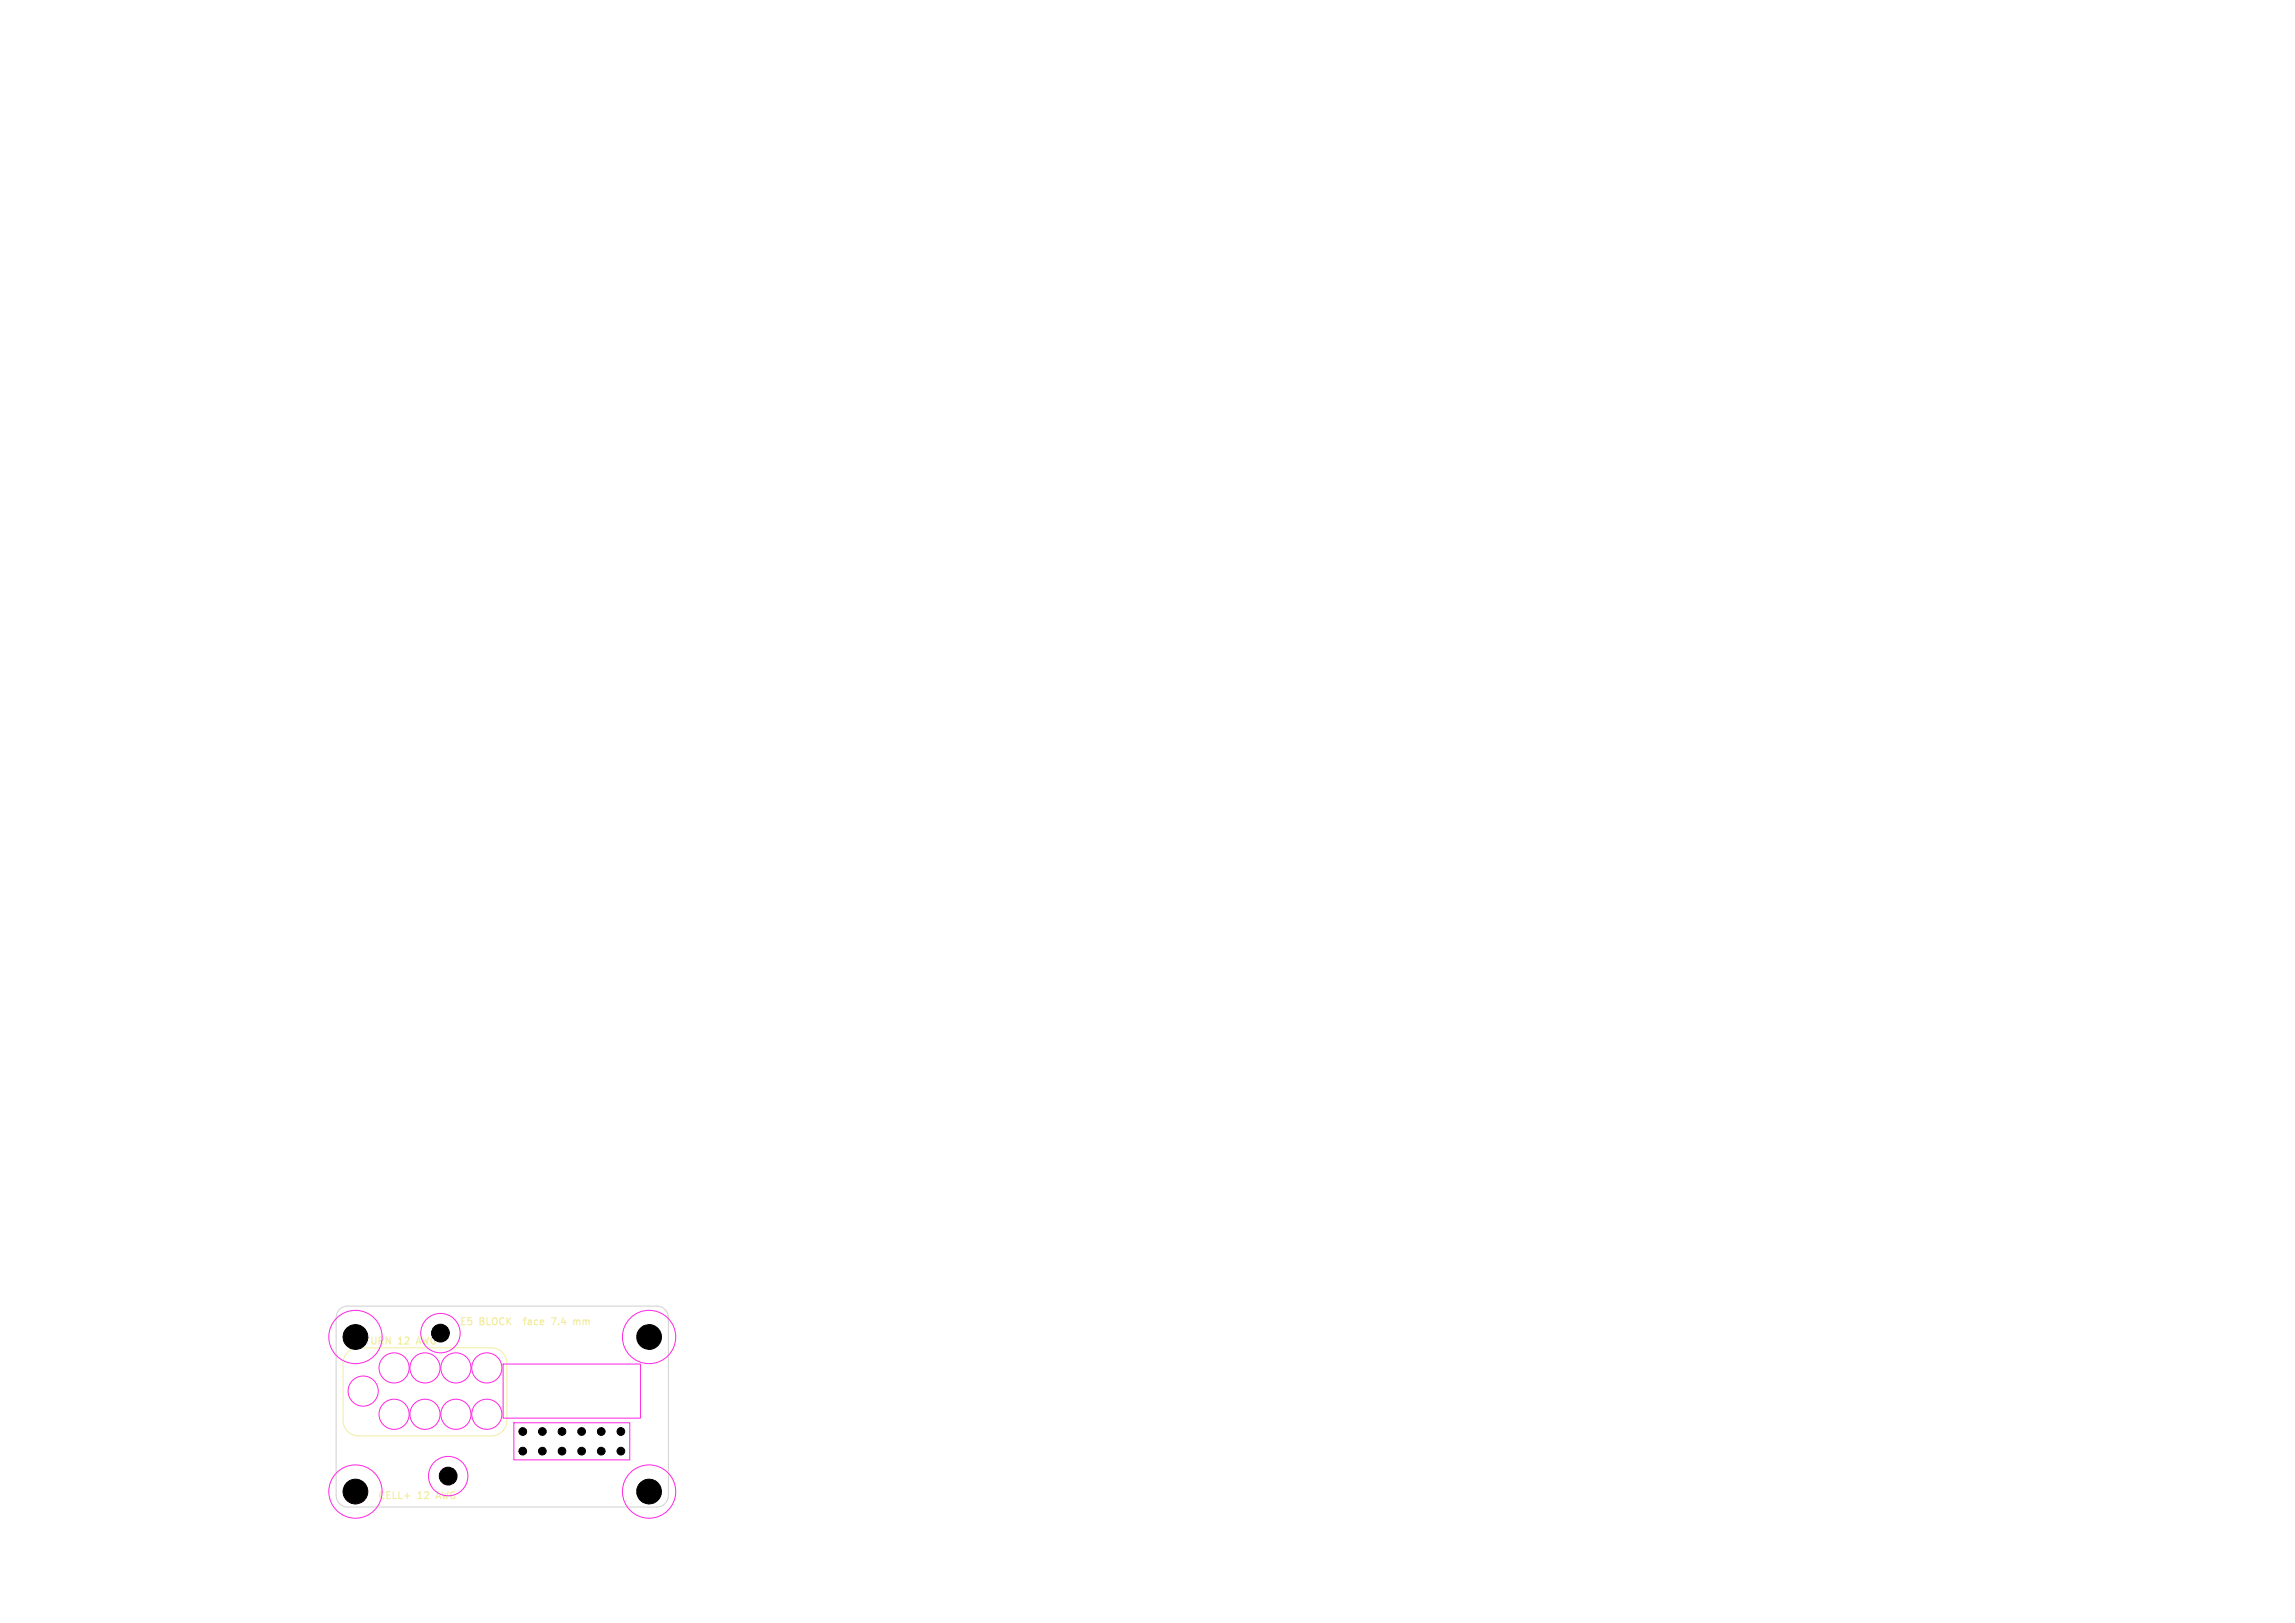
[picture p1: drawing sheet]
<svg xmlns="http://www.w3.org/2000/svg" width="297mm" height="210mm" viewBox="0 0 297 210" stroke-linecap="round" stroke-linejoin="round" font-family="sans-serif">
<defs><g id="words">
<g font-size="1.3" fill="#f2eda1">
<text x="59.4" y="171.7">E5</text>
<text x="62" y="171.7">BLOCK</text>
<text x="68.3" y="171.7">face</text>
<text x="72.2" y="171.7">7.4</text>
<text x="75.3" y="171.7">mm</text>
<text x="45.4" y="174.2">RETURN</text>
<text x="51.5" y="174.2">12</text>
<text x="54.2" y="174.2">AWG</text>
<text x="48.8" y="194.2">CELL+</text>
<text x="54.1" y="194.2">12</text>
<text x="56.7" y="194.2">AWG</text>
</g>
</g></defs>
<path d="M43.9 169.4l.6-.3 .5-.1h40a1.5 1.5 0 0 1 1.5 1.5v23a1.5 1.5 0 0 1-1.5 1.5h-40a1.5 1.5 0 0 1-1.5-1.5v-23l.1-.6z" fill="none" stroke="#d0d2cd" stroke-width=".13"/>
<path d="M45 175a2 2 0 0 1 1.4-.6h17.2a2 2 0 0 1 2 2v7.4a2 2 0 0 1-2 2h-17.2a2 2 0 0 1-2-2v-7.4a2 2 0 0 1 .6-1.4z" fill="none" stroke="#f2eda1" stroke-width=".13"/>
<path d="M67.7 170.8h.4M67.9 170.6v.8M71.3 170.5h.6l-.3 .9M74.3 170.9l.2-.1 .1 .1M74.6 170.9v.5M75 170.9l-.2-.1-.2 .1" fill="none" stroke="#f2eda1" stroke-width=".15"/>
<g fill="none" stroke="#ff26e2" stroke-width=".13">
<path d="M65.1 176.5h17.8v7h-17.8zM66.5 184.1h15v4.8h-15z"/>
<circle cx="46" cy="173" r="3.4"/>
<circle cx="51" cy="177" r="1.95"/>
<circle cx="55" cy="177" r="1.95"/>
<circle cx="57" cy="172.5" r="2.55"/>
<circle cx="59" cy="177" r="1.95"/>
<circle cx="63" cy="177" r="1.95"/>
<circle cx="84" cy="173" r="3.4"/>
<circle cx="46" cy="193" r="3.4"/>
<circle cx="47" cy="180" r="1.95"/>
<circle cx="51" cy="183" r="1.95"/>
<circle cx="55" cy="183" r="1.95"/>
<circle cx="58" cy="191" r="2.55"/>
<circle cx="59" cy="183" r="1.95"/>
<circle cx="63" cy="183" r="1.95"/>
<circle cx="84" cy="193" r="3.4"/>
</g>
<g fill="#000" stroke="#000" stroke-width=".13">
<circle cx="46" cy="173" r="1.6"/>
<circle cx="57" cy="172.5" r="1.15"/>
<circle cx="84" cy="173" r="1.6"/>
<circle cx="46" cy="193" r="1.6"/>
<circle cx="58" cy="191" r="1.15"/>
<circle cx="67.6" cy="187.8" r=".5"/>
<circle cx="67.6" cy="185.2" r=".5"/>
<circle cx="70.2" cy="185.2" r=".5"/>
<circle cx="70.2" cy="187.8" r=".5"/>
<circle cx="72.7" cy="185.2" r=".5"/>
<circle cx="72.7" cy="187.8" r=".5"/>
<circle cx="75.3" cy="185.2" r=".5"/>
<circle cx="75.3" cy="187.8" r=".5"/>
<circle cx="77.8" cy="187.8" r=".5"/>
<circle cx="77.8" cy="185.2" r=".5"/>
<circle cx="80.3" cy="185.2" r=".5"/>
<circle cx="80.3" cy="187.8" r=".5"/>
<circle cx="84" cy="193" r="1.6"/>
</g>
<use href="#words"/>
</svg>
